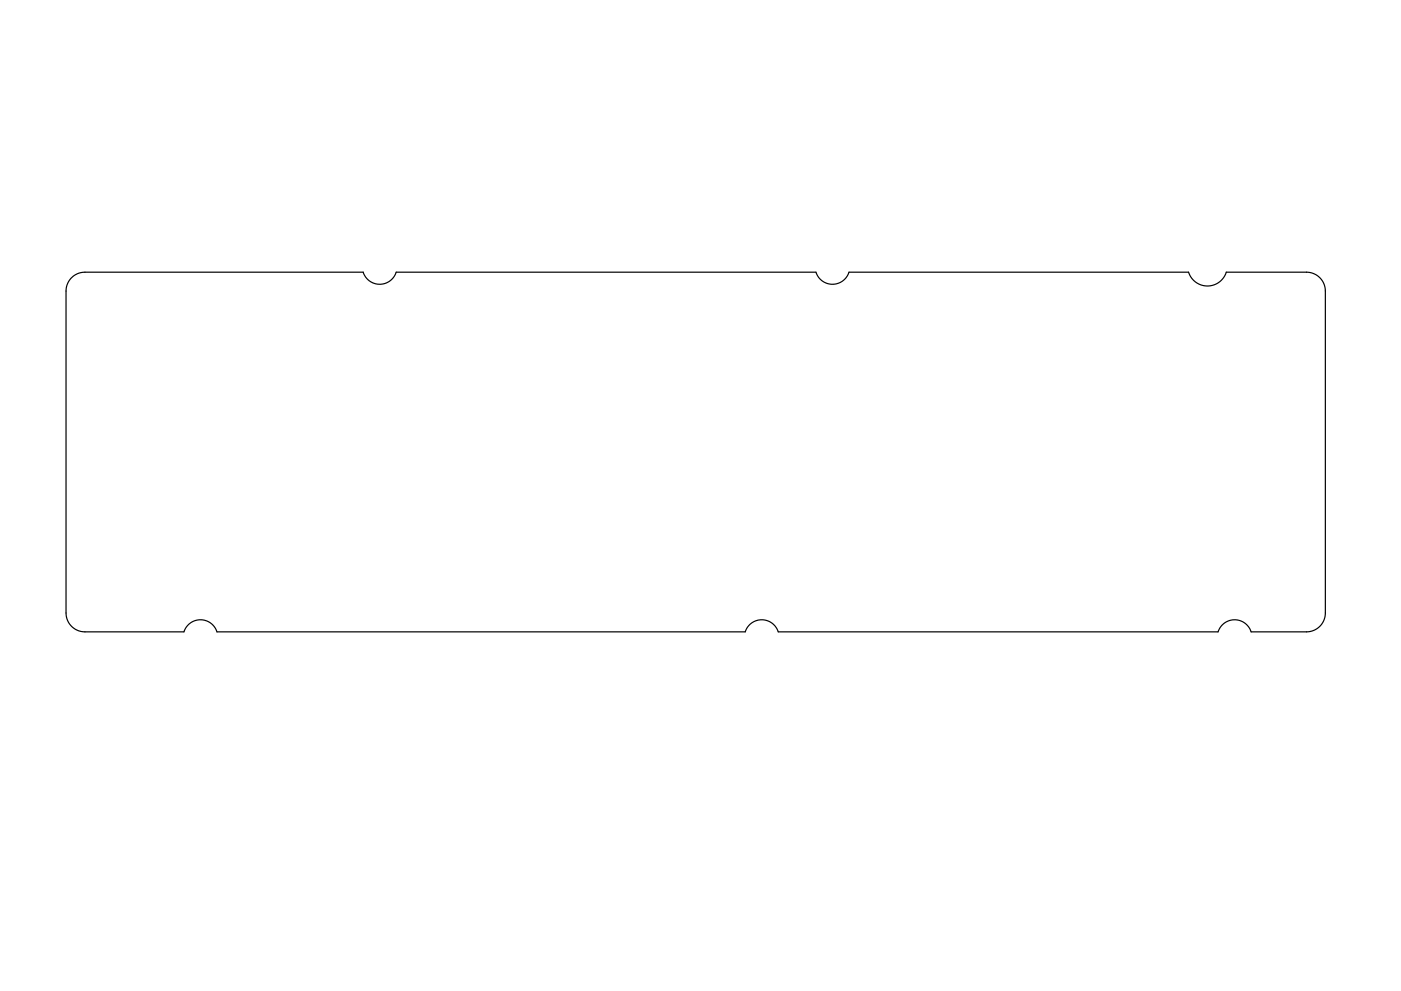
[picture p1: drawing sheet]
<svg xmlns="http://www.w3.org/2000/svg" width="297mm" height="210mm" viewBox="0 0 297 210" stroke-linecap="round" stroke-linejoin="round" font-family="sans-serif">
<path d="M15.2 58.9a4 4 0 0 1 2.8-1.2h59a3.7 3.7 0 0 0 3.5 2.6 3.7 3.7 0 0 0 3.5-2.6h89a3.7 3.7 0 0 0 3.5 2.6 3.7 3.7 0 0 0 3.5-2.6h72a4.2 4.2 0 0 0 4 3 4.2 4.2 0 0 0 4-3h17a4 4 0 0 1 4 4v68.4a4 4 0 0 1-4 4h-11.7a3.7 3.7 0 0 0-3.5-2.6 3.7 3.7 0 0 0-3.5 2.6h-93.3a3.7 3.7 0 0 0-3.5-2.6 3.7 3.7 0 0 0-3.5 2.6h-112a3.7 3.7 0 0 0-3.5-2.6 3.7 3.7 0 0 0-3.5 2.6h-21a4 4 0 0 1-4-4v-68.4a4 4 0 0 1 1.2-2.8z" fill="none" stroke="#000" stroke-width=".25"/>
</svg>
